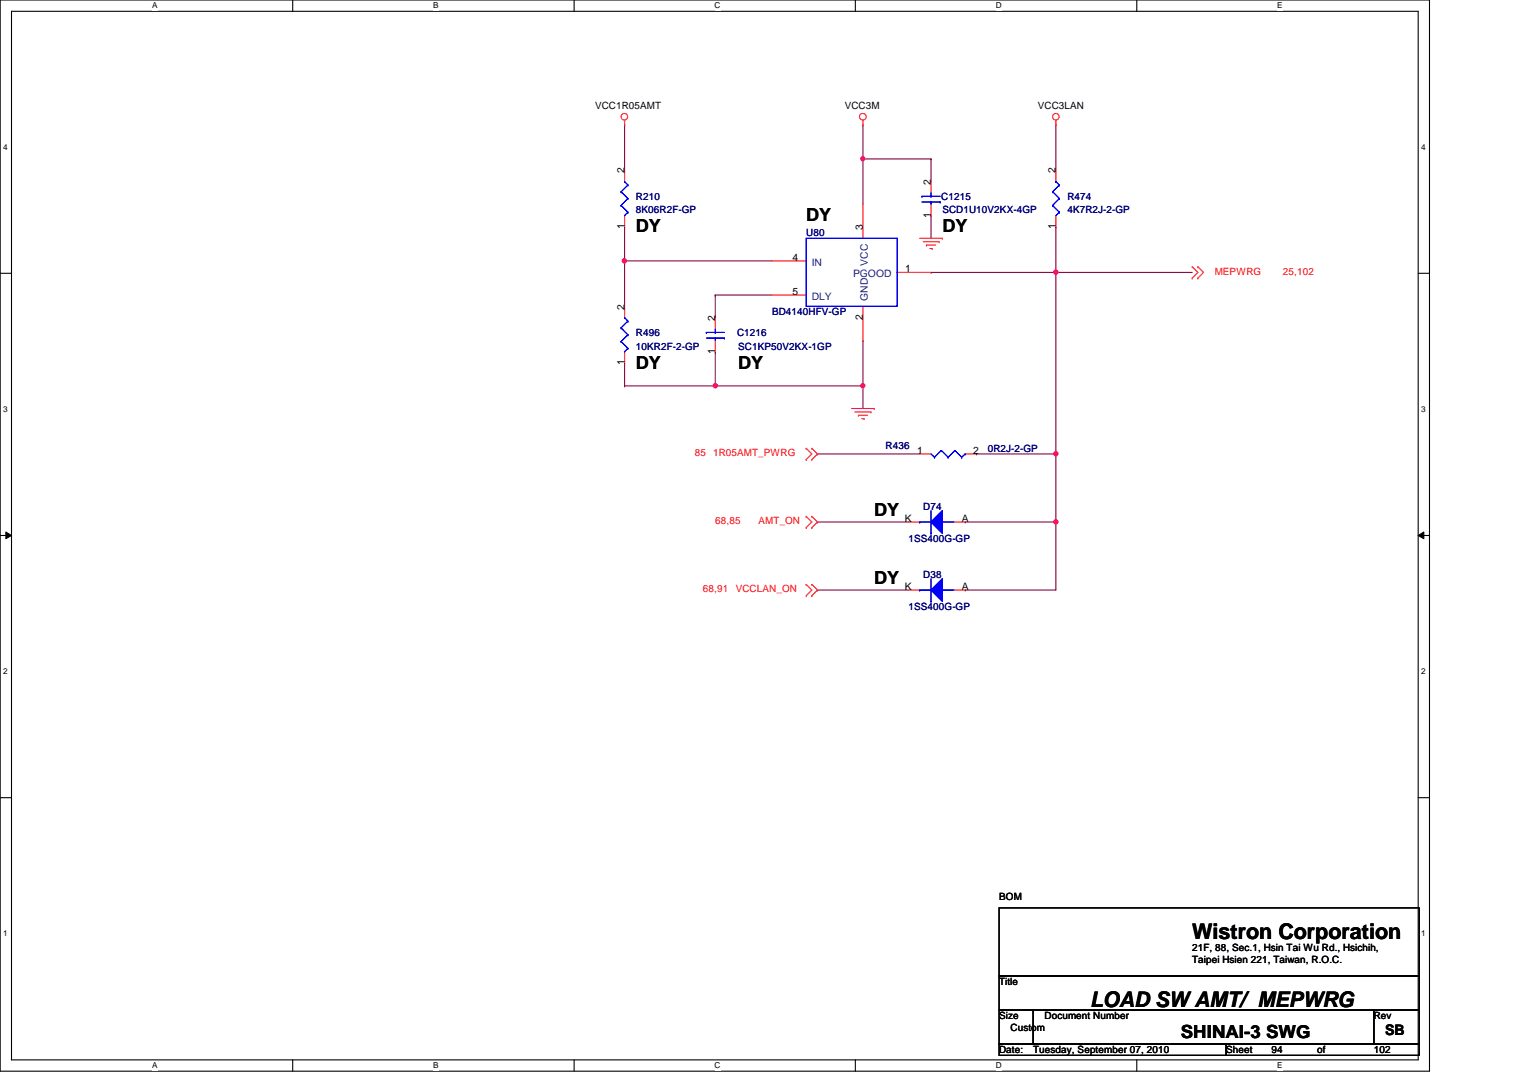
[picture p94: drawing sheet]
<svg xmlns="http://www.w3.org/2000/svg" width="297mm" height="210mm" viewBox="0 0 297 210" stroke-linecap="round" stroke-linejoin="round" font-family="sans-serif">
<defs><g id="words">
<g font-size="4.2">
<text x="232.1" y="182.8">Wistron Corporation</text>
<text x="212.2" y="196.1">LOAD SW AMT/ MEPWRG</text>
</g>
<g font-size="3.5">
<text x="123.8" y="45.3">DY</text>
<text x="156.9" y="43">DY</text>
<text x="183.4" y="45.3">DY</text>
<text x="123.8" y="71.8">DY</text>
<text x="143.7" y="71.8">DY</text>
<text x="170.2" y="100.5">DY</text>
<text x="170.2" y="113.7">DY</text>
<text x="229.9" y="202.1">SHINAI-3 SWG</text>
</g>
<text font-size="2.8" x="269.6" y="201.5">SB</text>
<g font-size="2">
<text x="121.5" y="33.8" transform="rotate(-90 121.5 33.8)">2</text>
<text x="181.2" y="36" transform="rotate(-90 181.2 36)">2</text>
<text x="205.5" y="33.8" transform="rotate(-90 205.5 33.8)">2</text>
<text x="121.5" y="44.7" transform="rotate(-90 121.5 44.7)">1</text>
<text x="167.9" y="44.8" transform="rotate(-90 167.9 44.8)">3</text>
<text x="181.2" y="42.4" transform="rotate(-90 181.2 42.4)">1</text>
<text x="205.5" y="44.7" transform="rotate(-90 205.5 44.7)">1</text>
<text x="154.3" y="50.8">4</text>
<text x="176.2" y="53">1</text>
<text x="154.3" y="57.4">5</text>
<text x="121.5" y="60.3" transform="rotate(-90 121.5 60.3)">2</text>
<text x="139.2" y="62.5" transform="rotate(-90 139.2 62.5)">2</text>
<text x="167.9" y="62.3" transform="rotate(-90 167.9 62.3)">2</text>
<text x="121.5" y="71.2" transform="rotate(-90 121.5 71.2)">1</text>
<text x="139.2" y="69" transform="rotate(-90 139.2 69)">1</text>
<text x="178.6" y="88.3">1</text>
<text x="189.4" y="88.3">2</text>
<text x="176.1" y="101.6">K</text>
<text x="187.2" y="101.6">A</text>
<text x="176.1" y="114.9">K</text>
<text x="187.2" y="114.9">A</text>
</g>
<g font-size="2" fill="#004080">
<text x="158" y="51.7">IN</text>
<text x="166.1" y="54">PGOOD</text>
<text x="168.9" y="51.7" transform="rotate(-90 168.9 51.7)">VCC</text>
<text x="158" y="58.4">DLY</text>
<text x="168.9" y="58.5" transform="rotate(-90 168.9 58.5)">GND</text>
</g>
<g font-size="1.9">
<text x="115.8" y="21.2">VCC1R05AMT</text>
<text x="164.4" y="21.2">VCC3M</text>
<text x="202" y="21.2">VCC3LAN</text>
<text x="194.5" y="175.3">BOM</text>
<text x="232.1" y="185.2">21F, 88, Sec.1, Hsin Tai Wu Rd., Hsichih,</text>
<text x="194.5" y="191.8">Title</text>
<text x="232.1" y="187.5">Taipei Hsien 221, Taiwan, R.O.C.</text>
<text x="194.5" y="198.5">Size</text>
<text x="196.7" y="200.7">Custom</text>
<text x="203.3" y="198.5">Document Number</text>
<text x="267.4" y="198.5">Rev</text>
<text x="194.5" y="205.1">Date:</text>
<text x="201.1" y="205.1">Tuesday, September 07, 2010</text>
<text x="238.7" y="205.1">Sheet</text>
<text x="247.5" y="205.1">94</text>
<text x="256.4" y="205.1">of</text>
<text x="267.4" y="205.1">102</text>
</g>
<g font-size="1.9" fill="#000080">
<text x="123.8" y="38.9">R210</text>
<text x="123.8" y="41.5">8K06R2F-GP</text>
<text x="183.2" y="38.9">C1215</text>
<text x="183.4" y="41.5">SCD1U10V2KX-4GP</text>
<text x="207.8" y="38.9">R474</text>
<text x="207.8" y="41.5">4K7R2J-2-GP</text>
<text x="156.9" y="46">U80</text>
<text x="123.8" y="65.4">R496</text>
<text x="143.5" y="65.4">C1216</text>
<text x="150.3" y="61.4">BD4140HFV-GP</text>
<text x="123.8" y="68.1">10KR2F-2-GP</text>
<text x="143.7" y="68.1">SC1KP50V2KX-1GP</text>
<text x="172.4" y="87.5">R436</text>
<text x="192.3" y="88">0R2J-2-GP</text>
<text x="179.7" y="99.2">D74</text>
<text x="176.8" y="105.6">1SS400G-GP</text>
<text x="179.7" y="112.5">D38</text>
<text x="176.8" y="118.9">1SS400G-GP</text>
</g>
<g font-size="1.9" fill="#f00">
<text x="236.5" y="53.5">MEPWRG</text>
<text x="249.7" y="53.5">25,102</text>
<text x="135.3" y="88.8">85</text>
<text x="138.8" y="88.8">1R05AMT_PWRG</text>
<text x="139.2" y="102.1">68,85</text>
<text x="147.7" y="102.1">AMT_ON</text>
<text x="136.8" y="115.4">68,91</text>
<text x="143.2" y="115.4">VCCLAN_ON</text>
</g>
<g font-size="1.6">
<text x="29.6" y="1.7">A</text>
<text x="84.3" y="1.7">B</text>
<text x="139.1" y="1.7">C</text>
<text x="193.8" y="1.7">D</text>
<text x="248.6" y="1.7">E</text>
<text x=".6" y="29.1">4</text>
<text x="276.6" y="29.1">4</text>
<text x=".6" y="80.1">3</text>
<text x="276.6" y="80.1">3</text>
<text x=".6" y="131.2">2</text>
<text x="276.6" y="131.2">2</text>
<text x=".6" y="182.2">1</text>
<text x="276.6" y="182.2">1</text>
<text x="29.6" y="208">A</text>
<text x="84.3" y="208">B</text>
<text x="139.1" y="208">C</text>
<text x="193.8" y="208">D</text>
<text x="248.6" y="208">E</text>
</g>
</g></defs>
<path d="M0 0h278.3v208.6h-278.3zM2.2 2.2h273.9v204.2h-273.9z" fill="none" stroke="#000" stroke-width=".21"/>
<g fill="#fff">
<path d="M29.6 .2h1v1.8h-1z"/>
<path d="M29.6 206.6h1v1.8h-1z"/>
</g>
<path d="M57 0v2.2M57 206.4v2.2" fill="none" stroke="#000" stroke-width=".21"/>
<g fill="#fff">
<path d="M84.3 .2h1.1v1.8h-1.1z"/>
<path d="M84.3 206.6h1.1v1.8h-1.1z"/>
</g>
<path d="M111.8 0v2.2M111.8 206.4v2.2" fill="none" stroke="#000" stroke-width=".21"/>
<g fill="#fff">
<path d="M139.1 .2h1.1v1.8h-1.1z"/>
<path d="M139.1 206.6h1.1v1.8h-1.1z"/>
</g>
<path d="M166.5 0v2.2M166.5 206.4v2.2" fill="none" stroke="#000" stroke-width=".21"/>
<g fill="#fff">
<path d="M193.8 .2h1.2v1.8h-1.2z"/>
<path d="M193.8 206.6h1.2v1.8h-1.2z"/>
</g>
<path d="M221.3 0v2.2M221.3 206.4v2.2" fill="none" stroke="#000" stroke-width=".21"/>
<g fill="#fff">
<path d="M248.6 .2h1.1v1.8h-1.1z"/>
<path d="M248.6 206.6h1.1v1.8h-1.1z"/>
<path d="M.6 27.7h.9v1.8h-.9z"/>
<path d="M276.6 27.7h.9v1.8h-.9z"/>
<path d="M.6 78.7h.9v1.8h-.9z"/>
<path d="M276.6 78.7h.9v1.8h-.9z"/>
</g>
<path d="M0 53.2h2.2M276.1 53.2h2.2" fill="none" stroke="#000" stroke-width=".21"/>
<g fill="#fff">
<path d="M.6 129.8h.9v1.7h-.9z"/>
<path d="M276.6 129.8h.9v1.7h-.9z"/>
</g>
<path d="M0 104.3h2.2M276.1 104.3h2.2" fill="none" stroke="#000" stroke-width=".21"/>
<path d="M1.1 103.6l1.1 .7-1.1 .6zM276.1 104.3l1.1-.7v1.3z" fill="#000"/>
<path d="M1.1 103.6l1.1 .7-1.1 .6zM276.1 104.3l1.1-.7v1.3z" fill="none" stroke="#000" stroke-width=".19"/>
<g fill="#fff">
<path d="M.6 180.8h.9v1.8h-.9z"/>
<path d="M276.6 180.8h.9v1.8h-.9z"/>
</g>
<path d="M0 155.3h2.2M276.1 155.3h2.2" fill="none" stroke="#000" stroke-width=".21"/>
<path d="M121.6 50.8h.1M121.6 50.8v8.8M121.6 70.7h.1M121.6 70.7v4.4M159.1 88.4h.1M159.1 88.4h19.9M159.1 101.6h.1M159.1 101.6h17.7M187.9 101.6h.1M187.9 101.6h17.6" fill="none" stroke="#800040" stroke-width=".21"/>
<circle cx="205.5" cy="101.6" r=".42" fill="#f0f"/>
<circle cx="205.5" cy="101.6" r=".42" fill="none" stroke="#f0f" stroke-width=".21"/>
<path d="M121.6 50.8h.1M121.6 50.8h28.7" fill="none" stroke="#800040" stroke-width=".21"/>
<circle cx="121.5" cy="50.8" r=".43" fill="#f0f"/>
<circle cx="121.5" cy="50.8" r=".43" fill="none" stroke="#f0f" stroke-width=".21"/>
<path d="M121.6 24.3h.1M121.6 24.3v8.8M168 24.3h.1M168 30.9h.1M168 24.3v6.6M168 30.9h13.2M121.6 44.2h.1M121.6 44.2v6.6M168 75.1h.1M168 75.1v4.4M205.5 101.6h.1M205.5 101.6v13.3" fill="none" stroke="#800040" stroke-width=".21"/>
<circle cx="167.9" cy="30.9" r=".42" fill="#f0f"/>
<circle cx="167.9" cy="30.9" r=".42" fill="none" stroke="#f0f" stroke-width=".21"/>
<path d="M139.2 75.1h.1M139.2 75.1h28.8" fill="none" stroke="#800040" stroke-width=".21"/>
<circle cx="167.9" cy="75.1" r=".42" fill="#f0f"/>
<circle cx="167.9" cy="75.1" r=".42" fill="none" stroke="#f0f" stroke-width=".21"/>
<circle cx="139.2" cy="75.1" r=".43" fill="#f0f"/>
<circle cx="139.2" cy="75.1" r=".43" fill="none" stroke="#f0f" stroke-width=".21"/>
<g fill="none" stroke="#800040" stroke-width=".21">
<path d="M168 30.9h.1M168 30.9v8.9M181.2 30.9h.1M181.2 30.9v4.4M205.5 24.3h.1M205.5 24.3v8.8M139.2 57.4h.1M139.2 57.4v4.4M139.2 57.4h11.1M181.2 42h.1M181.2 42v4.4M205.5 53h.1"/>
<path d="M205.5 53v35.4M168 66.3h.1M168 66.3v8.8"/>
</g>
<circle cx="205.5" cy="88.3" r=".43" fill="#f0f"/>
<circle cx="205.5" cy="88.3" r=".43" fill="none" stroke="#f0f" stroke-width=".21"/>
<path d="M181.2 53h.1M181.2 53h50.9M205.5 44.2h.1M205.5 53h.1M205.5 44.2v8.8M121.6 75.1h.1M139.2 68.5h.1M139.2 68.5v6.6h-17.6M190.1 88.4h.1M190.1 88.4h15.4" fill="none" stroke="#800040" stroke-width=".21"/>
<circle cx="205.5" cy="53" r=".43" fill="#f0f"/>
<circle cx="205.5" cy="53" r=".43" fill="none" stroke="#f0f" stroke-width=".21"/>
<path d="M205.5 88.4h.1M205.5 88.4v13.2M159.1 114.9h.1M159.1 114.9h17.7M187.9 114.9h.1M187.9 114.9h17.6" fill="none" stroke="#800040" stroke-width=".21"/>
<g fill="none" stroke="#f00" stroke-width=".21">
<path d="M121.6 24.3h.1M121.6 23.4v.9M121.6 33.1v2.2M168 24.3h.1M168 23.4v.9M168 39.8v6.6M181.2 35.3v2.2M181.2 39.8v2.2M205.5 24.3h.1M205.5 23.4v.9M205.5 33.1v2.2M121.6 42v2.2"/>
<path d="M121.6 59.6v2.2M150.3 50.8h6.6M150.3 57.4h6.6M168 59.6v6.7M174.6 53h6.6M179 46.4h4.4M179.7 47.1h3.1M180.3 47.7h.1M180.3 47.7h1.8M181 48.4h.4M181.4 48.4h.1M182.8 47.1h.1"/>
<path d="M183.4 46.4h.1M205.5 42v2.2M232.1 54.1h.1M232.1 51.9h.1M232.1 51.9l1.1 1.1-1.1 1.1M233.2 54.1h.1M233.2 51.9h.1M233.2 51.9l1.1 1.1-1.1 1.1M121.6 68.5v2.2M139.2 61.8v2.3M139.2 66.3v2.2M165.8 79.5h4.4"/>
<path d="M170.2 79.5h.1M156.9 87.3h.1M156.9 89.5h.1M156.9 87.3l1.1 1.1-1.1 1.1M158 89.5h.1M158 87.3h.1M158 87.3l1.1 1.1-1.1 1.1M166.4 80.2h3.1M167.1 80.9h.1M167.1 80.9h1.8M167.8 81.5h.4M168.2 81.5h.1"/>
<path d="M169.5 80.2h.1M179 88.4h2.2M187.9 88.4h2.2M156.9 100.5h.1M156.9 102.7h.1M156.9 113.8h.1M156.9 116h.1M156.9 100.5l1.1 1.1-1.1 1.1M156.9 113.8l1.1 1.1-1.1 1.1M158 102.7h.1M158 100.5h.1M158 116h.1"/>
<path d="M158 113.8h.1M158 100.5l1.1 1.1-1.1 1.1M158 113.8l1.1 1.1-1.1 1.1M176.8 101.6h2.2M185.7 101.6h2.2"/>
<circle cx="121.5" cy="22.7" r=".64"/>
<circle cx="168" cy="22.7" r=".66"/>
<circle cx="205.5" cy="22.7" r=".64"/>
</g>
<path d="M194.5 176.8h81.8v13.2h-81.8zM194.5 190h81.8v6.7h-81.8zM194.5 196.7h6.6v6.6h-6.6zM201.1 196.7h66.3v6.6h-66.3zM267.4 196.7h8.9v6.6h-8.9zM194.5 203.3h44.2v2.2h-44.2zM238.7 203.3h37.6v2.2h-37.6z" fill="none" stroke="#000" stroke-width=".21"/>
<g fill="none" stroke="#00f" stroke-width=".21">
<path d="M120.9 37.3h.1M120.9 37.3l1.3 1.4M121.6 35.3h.1M121.6 35.3l.6 .7M122.2 38.7h.1M122.2 36h.1M122.2 38.7l-1.3 1.3M122.2 36l-1.3 1.3M179.4 38.2h.1M179.4 39.3h3.6M179.4 38.2h3.6M181.2 39.3h.1"/>
<path d="M181.2 38.2h.1M181.2 37.5v.7M181.2 39.3v.5M183 39.3h.1M204.9 37.3h.1M204.9 37.3l1.3 1.4M205.5 35.3h.1M205.5 35.3l.7 .7M206.2 38.7h.1M206.2 36h.1M206.2 38.7l-1.3 1.3M206.2 36l-1.3 1.3"/>
<path d="M120.9 40h.1M120.9 40l1.3 1.3M122.2 41.3h.1M122.2 41.3l-.6 .7M156.9 46.4h17.7v13.2h-17.7zM204.9 40h.1M204.9 40l1.3 1.3M206.2 41.3h.1M206.2 41.3l-.7 .7M120.9 66.5h.1M120.9 63.8h.1M120.9 66.5l1.3 1.3"/>
<path d="M120.9 63.8l1.3 1.4M121.6 61.8h.1M121.6 61.8l.6 .7M122.2 67.8h.1M122.2 65.2h.1M122.2 62.5h.1M122.2 67.8l-.6 .7M122.2 65.2l-1.3 1.3M122.2 62.5l-1.3 1.3M137.5 64.7h.1M137.5 65.8h3.5M137.5 64.7h3.5"/>
<path d="M139.2 65.8h.1M139.2 64.7h.1M139.2 64.1v.6M139.2 65.8v.5M141 65.8h.1M181.2 88.4l.7 .6M181.9 89h.1M183.2 87.7h.1M183.2 87.7l-1.3 1.3M183.2 87.7l1.4 1.3M184.6 89h.1M185.9 87.7h.1"/>
<path d="M185.9 87.7l-1.3 1.3M185.9 87.7l1.3 1.3M187.2 89h.1M187.9 88.4h.1M187.9 88.4l-.7 .6"/>
</g>
<path d="M183.4 99.4v4.4l-2.2-2.2z" fill="#00f"/>
<path d="M181.2 99.4v4.4M183.4 99.4v4.4l-2.2-2.2zM179 101.6h.1M179 101.6h2.2M181.2 103.8h.1M183.4 101.6h.1M183.4 101.6h2.3" fill="none" stroke="#00f" stroke-width=".21"/>
<path d="M183.4 99.4v4.4l-2.2-2.2z" fill="#00f"/>
<path d="M181.2 99.4v4.4M183.4 99.4v4.4l-2.2-2.2zM179 101.6h.1M179 101.6h2.2M181.2 103.8h.1M183.4 101.6h.1M183.4 101.6h2.3" fill="none" stroke="#00f" stroke-width=".21"/>
<path d="M176.8 114.9h2.2M185.7 114.9h2.2" fill="none" stroke="#f00" stroke-width=".21"/>
<path d="M183.4 112.7v4.4l-2.2-2.2z" fill="#00f"/>
<path d="M179 114.9h.1M179 114.9h2.2M181.2 117.1h.1M181.2 112.7v4.4M183.4 112.7v4.4l-2.2-2.2zM183.4 114.9h.1M183.4 114.9h2.3" fill="none" stroke="#00f" stroke-width=".21"/>
<path d="M183.4 112.7v4.4l-2.2-2.2z" fill="#00f"/>
<path d="M179 114.9h.1M179 114.9h2.2M181.2 117.1h.1M181.2 112.7v4.4M183.4 112.7v4.4l-2.2-2.2zM183.4 114.9h.1M183.4 114.9h2.3" fill="none" stroke="#00f" stroke-width=".21"/>
<circle cx="205.5" cy="101.6" r=".42" fill="#f0f"/>
<circle cx="205.5" cy="101.6" r=".42" fill="none" stroke="#f0f" stroke-width=".21"/>
<circle cx="121.5" cy="50.8" r=".43" fill="#f0f"/>
<circle cx="121.5" cy="50.8" r=".43" fill="none" stroke="#f0f" stroke-width=".21"/>
<circle cx="167.9" cy="30.9" r=".42" fill="#f0f"/>
<circle cx="167.9" cy="30.9" r=".42" fill="none" stroke="#f0f" stroke-width=".21"/>
<circle cx="167.9" cy="75.1" r=".42" fill="#f0f"/>
<circle cx="167.9" cy="75.1" r=".42" fill="none" stroke="#f0f" stroke-width=".21"/>
<circle cx="139.2" cy="75.1" r=".43" fill="#f0f"/>
<circle cx="139.2" cy="75.1" r=".43" fill="none" stroke="#f0f" stroke-width=".21"/>
<circle cx="205.5" cy="88.3" r=".43" fill="#f0f"/>
<circle cx="205.5" cy="88.3" r=".43" fill="none" stroke="#f0f" stroke-width=".21"/>
<circle cx="205.5" cy="53" r=".43" fill="#f0f"/>
<circle cx="205.5" cy="53" r=".43" fill="none" stroke="#f0f" stroke-width=".21"/>
<use href="#words"/>
</svg>
